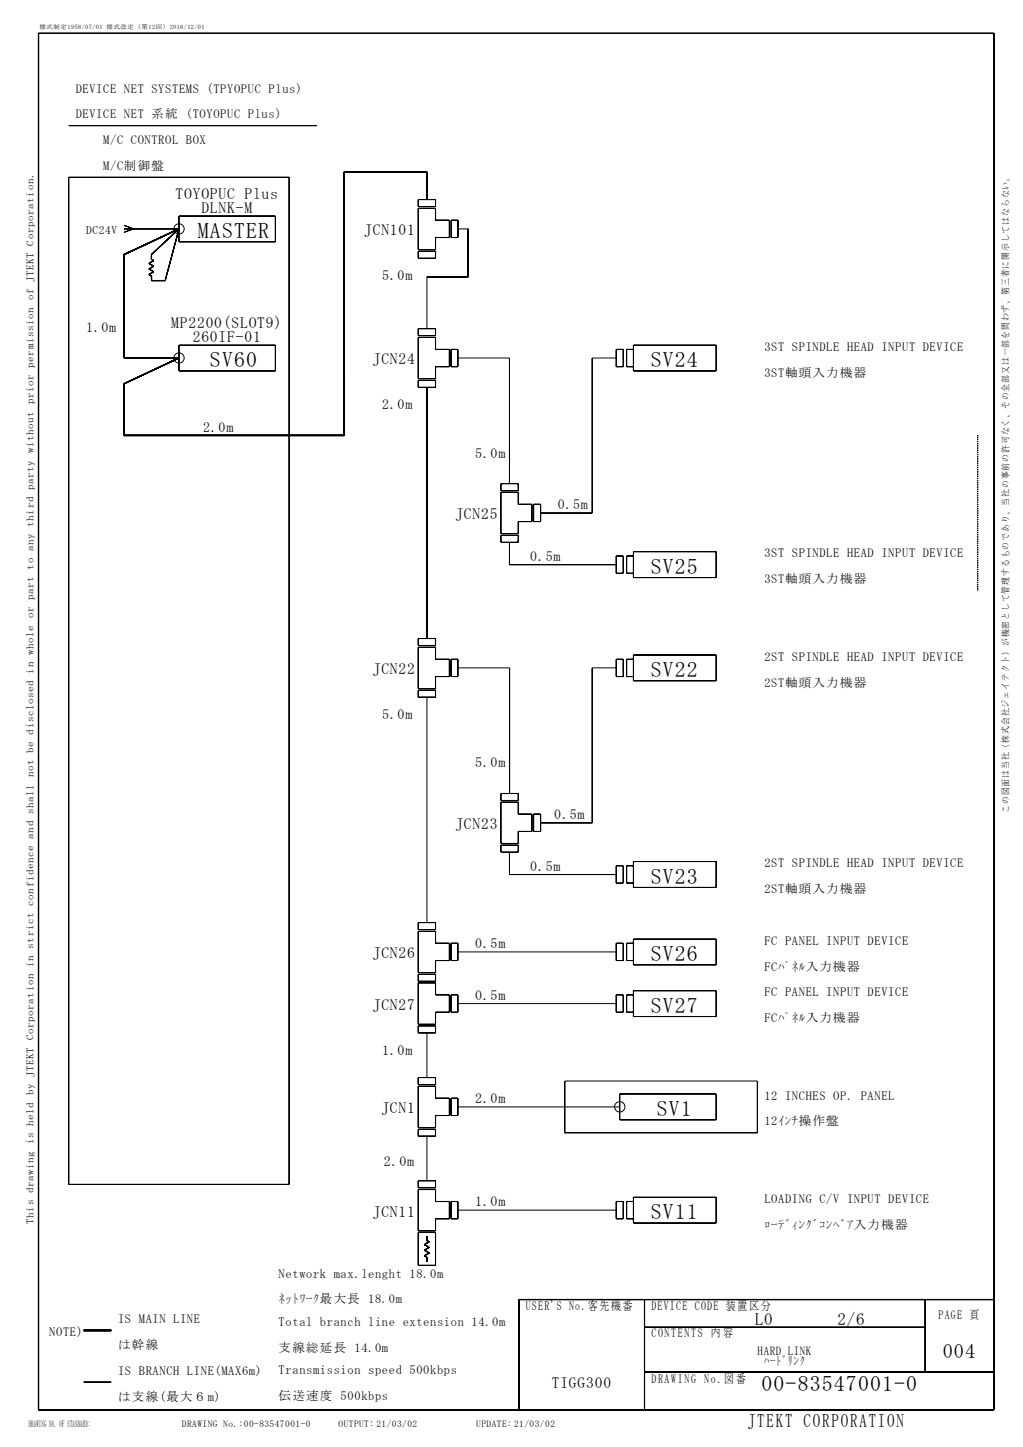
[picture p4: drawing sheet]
<svg xmlns="http://www.w3.org/2000/svg" width="210mm" height="297mm" viewBox="0 0 210 297" stroke-linecap="round" stroke-linejoin="round" font-family="sans-serif">
<defs><g id="words">
<g font-size="4.5">
<text x="40.6" y="48.9">MASTER</text>
<text x="43.1" y="75.4">SV60</text>
<text x="133.6" y="75.4">SV24</text>
<text x="133.6" y="117.8">SV25</text>
<text x="133.6" y="139">SV22</text>
<text x="133.6" y="181.4">SV23</text>
<text x="133.6" y="197.3">SV26</text>
<text x="133.6" y="207.9">SV27</text>
<text x="134.8" y="229.1">SV1</text>
<text x="133.6" y="250.3">SV11</text>
<text x="156.3" y="285.6">00-83547001-0</text>
</g>
<text font-size="4.2" x="193.5" y="278.8">004</text>
<text font-size="3.9" x="153.5" y="292.9">JTEKT CORPORATION</text>
<g font-size="3.5">
<text x="154.9" y="272">L0</text>
<text x="171.9" y="272">2/6</text>
</g>
<g font-size="3.2">
<text x="36" y="40.9">TOYOPUC Plus</text>
<text x="41.3" y="43.7">DLNK-M</text>
<text x="74.7" y="48.3">JCN101</text>
<text x="35.2" y="67.4">MP2200(SLOT9)</text>
<text x="39.6" y="70.2">260IF-01</text>
<text x="76.5" y="74.8">JCN24</text>
<text x="93.5" y="106.6">JCN25</text>
<text x="76.5" y="138.4">JCN22</text>
<text x="93.5" y="170.2">JCN23</text>
<text x="76.5" y="196.7">JCN26</text>
<text x="76.5" y="207.3">JCN27</text>
<text x="78.3" y="228.6">JCN1</text>
<text x="76.5" y="249.7">JCN11</text>
<text x="113.3" y="285">TIGG300</text>
</g>
<g font-size="2.9">
<text x="78.4" y="57.5">5.0m</text>
<text x="17.7" y="68.1">1.0m</text>
<text x="41.7" y="88.6">2.0m</text>
<text x="78.4" y="84">2.0m</text>
<text x="97.5" y="93.9">5.0m</text>
<text x="114.5" y="104.5">0.5m</text>
<text x="108.8" y="115.1">0.5m</text>
<text x="78.4" y="147.6">5.0m</text>
<text x="97.5" y="157.5">5.0m</text>
<text x="113.8" y="168.1">0.5m</text>
<text x="108.8" y="178.7">0.5m</text>
<text x="97.5" y="194.6">0.5m</text>
<text x="97.5" y="205.2">0.5m</text>
<text x="78.4" y="216.5">1.0m</text>
<text x="97.5" y="226.4">2.0m</text>
<text x="78.8" y="239.3">2.0m</text>
<text x="97.5" y="247.6">1.0m</text>
</g>
<g font-size="2.6">
<text x="15.5" y="19">DEVICE NET SYSTEMS (TPYOPUC Plus)</text>
<text x="15.5" y="24.3">DEVICE NET 系統 (TOYOPUC Plus)</text>
<text x="21.2" y="29.6">M/C CONTROL BOX</text>
<text x="21.2" y="34.9">M/C制御盤</text>
<text x="156.9" y="72">3ST SPINDLE HEAD INPUT DEVICE</text>
<text x="156.9" y="77.3">3ST軸頭入力機器</text>
<text x="156.9" y="114.4">3ST SPINDLE HEAD INPUT DEVICE</text>
<text x="156.9" y="119.7">3ST軸頭入力機器</text>
<text x="156.9" y="135.6">2ST SPINDLE HEAD INPUT DEVICE</text>
<text x="156.9" y="140.9">2ST軸頭入力機器</text>
<text x="156.9" y="178">2ST SPINDLE HEAD INPUT DEVICE</text>
<text x="156.9" y="183.3">2ST軸頭入力機器</text>
<text x="156.9" y="193.9">FC PANEL INPUT DEVICE</text>
<text x="156.9" y="199.2">FCﾊﾟﾈﾙ入力機器</text>
<text x="156.9" y="204.5">FC PANEL INPUT DEVICE</text>
<text x="156.9" y="209.8">FCﾊﾟﾈﾙ入力機器</text>
<text x="156.9" y="225.7">12 INCHES OP. PANEL</text>
<text x="156.9" y="231">12ｲﾝﾁ操作盤</text>
<text x="156.9" y="247">LOADING C/V INPUT DEVICE</text>
<text x="156.9" y="252.2">ﾛｰﾃﾞｨﾝｸﾞｺﾝﾍﾞｱ入力機器</text>
<text x="57.2" y="262.3">Network max.lenght 18.0m</text>
<text x="57.2" y="267.6">ﾈｯﾄﾜｰｸ最大長 18.0m</text>
<text x="107.9" y="268.9">USER'S No.客先機番</text>
<text x="133.7" y="268.9">DEVICE CODE 装置区分</text>
<text x="10.1" y="274.2">NOTE)</text>
<text x="24.2" y="271.7">IS MAIN LINE</text>
<text x="57.2" y="272.2">Total branch line extension 14.0m</text>
<text x="133.7" y="274.5">CONTENTS 内 容</text>
<text x="192.7" y="270.7">PAGE 頁</text>
<text x="24.2" y="276.9">は幹線</text>
<text x="57.2" y="277.5">支線総延長 14.0m</text>
<text x="24.2" y="282.2">IS BRANCH LINE(MAX6m)</text>
<text x="24.2" y="287.5">は支線(最大６m)</text>
<text x="57.2" y="282">Transmission speed 500kbps</text>
<text x="57.2" y="287.4">伝送速度 500kbps</text>
<text x="133.7" y="283.8">DRAWING No.図 番</text>
</g>
<g font-size="2.5">
<text x="155.5" y="278.1">HARD LINK</text>
<text x="156.8" y="280.2">ﾊｰﾄﾞﾘﾝｸ</text>
</g>
<text font-size="2.4" x="17.7" y="48">DC24V</text>
<text font-size="2.1" x="6.9" y="251.2" transform="rotate(-90 6.9 251.2)">This drawing is held by JTEKT Corporation in strict confidence and shall not be disclosed in whole or part to any third party without prior permission of JTEKT Corporation.</text>
<g font-size="1.9">
<text x="207.1" y="166.9" transform="rotate(-90 207.1 166.9)">この図面は当社（株式会社ジェイテクト）が機密として管理するものであり、当社の事前の許可なく、その全部又は一部を問わず、第三者に開示してはならない。</text>
<text x="5.9" y="293">DRAWING NO. OF STANDARD:</text>
<text x="37.3" y="293">DRAWING No.:00-83547001-0</text>
<text x="69.5" y="293">OUTPUT: 21/03/02</text>
<text x="97.8" y="293">UPDATE: 21/03/02</text>
</g>
<text font-size="1.3" x="8.1" y="6">様式制定1958/07/01 様式改定（第12回）2016/12/01</text>
</g></defs>
<g fill="none" stroke="#000" stroke-width=".21">
<path d="M7.9 6.8v282.6M7.9 6.8h196.1v282.6h-196.1zM7.9 6.9h196.1M204.1 6.8v282.6M14.1 36.4h45.3v206.7h-45.3zM14.1 25.8h50.9M59.3 36.4v206.7M70.6 35.3v54.1M70.7 35.3h16.9v5.7M70.7 35.2h16.9M70.7 35.3h16.9M70.7 35.3v54.1"/>
<path d="M87.6 35.3v5.7M87.6 35.2l-16.9 .1v54.1h-45.3v-10.6l11.3-5.3h-11.3v-21.2l11.3-5.3M87.7 35.3v5.7M25.4 52.3v21.2M25.4 47h11.3M25.4 46.3l2 .7-2 .7M25.4 46.2l2 .8M25.5 52.3v21.2M27.4 47l-2 .7M30.5 56.4l.6 .3M30.6 55.2l1 .6-1 .5M30.6 56.3l.5 .3"/>
<path d="M31.1 52.3v.9M31.1 56.7v.9h2.8M31.1 57.6h2.8M31.1 56.7v.9M31.6 53.5l-1 .6 1 .6M31.6 54.6l-1 .6M31.6 55.8l-1 .5M31.6 54.7l-1 .5M36.7 46.9l-11.3 5.4 11.3-5.4M36.7 47l-5.6 5.2M36.7 47l-2.8 10.6M36.7 44.3h19.8v5.3h-19.8z"/>
<path d="M36.7 47l-5.6 5.3v.9l.5 .3-1 .6 1 .6M36.7 44.4h19.8M36.7 49.7h19.8M36.8 47l-11.3 5.3M36.8 47l-2.9 10.6M56.5 44.3v5.3M85.8 41h3.6v1.4h-3.5zM85.8 42.8h3.6v2.4h2.8v3.5h-2.8v2.5h-3.5zM85.8 51.6h3.6v1.4h-3.5zM85.9 42.4h3.5M85.9 41h3.5M85.9 42.8h3.5"/>
<path d="M85.9 51.2h3.5M87.6 56.9h8.5M87.6 56.8h8.5M92.2 45.2v3.5M92.6 45.2v3.5M92.6 45.2h1.4v3.5h-1.4zM94 47h2.1v9.8l-8.5 .1v10.6M96 47v9.9M96.1 47v9.9M25.4 78.8v10.6M25.4 73.4h11.3l-11.3 5.4M25.4 73.5h11.4l-11.3 5.3"/>
<path d="M25.5 78.8v10.6M36.7 73.4l-11.3 5.3M36.7 70.8h19.8v5.3h-19.8zM56.5 70.8v5.3M85.8 69.3h3.6v2.4h2.8v3.6h-2.8v2.4h-3.5zM85.8 78.1h3.6v1.4h-3.5zM85.9 67.5h3.5v1.4h-3.5zM85.9 79.5h3.5M85.9 78.1h3.5M87.6 79.5v51.6M87.7 79.5v51.6M92.2 71.7v3.6"/>
<path d="M92.6 71.7h1.4v3.6h-1.4zM94 73.5h10.6v25.8M94 71.7v3.6M121.5 73.5v31.8M126.5 73.5h-4.9v31.8h-10.6M126.5 71.7h1.4v3.6h-1.4zM128.6 71.7v3.6M130 70.8v5.3M130 70.8h17v5.3h-17zM130 71.7h-1.4v3.6h1.4M147 70.8v5.3M25.4 89.4h45.3"/>
<path d="M25.4 89.3h45.3M102.8 99.3v1.4M102.8 99.3h3.6v1.4h-3.6zM102.8 101v8.5M102.8 109.9v1.4M102.8 101h3.6v2.5h2.8v3.6h-2.8v2.4h-3.6zM102.8 109.9h3.6v1.4h-3.6zM102.8 101.1h3.6M102.8 111.3h3.6M102.8 109.9h3.6M104.6 111.3v4.6h21.9M106.4 107.1h2.8"/>
<path d="M109.5 103.5v3.6M109.5 103.5h1.5v3.6h-1.5zM109.5 107.1h1.5M111 105.3h10.6M111 103.5v3.6M126.5 114.1h1.4v3.6h-1.4zM128.6 114.1v3.6M130 113.2v5.4M130 113.2h17v5.4h-17zM130 114.1h-1.4v3.6h1.4M130 118.6h17M147 113.2v5.4"/>
<path d="M85.8 131.1h3.6v1.4h-3.5zM85.8 132.9h3.6v2.4h2.8v3.6h-2.8v2.5h-3.5zM85.9 132.5h3.5M85.9 131.1h3.5M85.9 132.9h3.5M89.4 138.9h2.8M92.2 135.3v3.6M92.6 135.3h1.4v3.6h-1.4zM92.6 138.9h1.4M94 137.1h10.6v25.8M94 135.3v3.6M104.6 137.1v25.8"/>
<path d="M121.5 137.1v31.8M126.5 135.3h1.4v3.6h-1.4zM126.5 137.1h-4.9v31.8h-10.6M126.5 138.9h1.4M128.6 135.3v3.6M128.6 138.9h1.4M130 134.5v5.2M130 134.5h17v5.2h-17zM130 135.3h-1.4v3.6h1.4M130 134.5h17M130 139.8h17M147 134.5v5.2"/>
<path d="M85.8 141.7h3.6v1.4h-3.5zM87.6 143.1v46.3M102.8 162.9v1.4M102.8 164.7v8.4M102.8 173.5v1.4M102.8 162.9h3.6v1.4h-3.6zM102.8 164.7h3.6v2.4h2.8v3.6h-2.8v2.4h-3.6zM102.8 173.5h3.6v1.4h-3.6zM102.8 164.3h3.6M102.8 173.2h3.6M104.6 174.9v4.6h21.9M104.6 179.5h21.9"/>
<path d="M109.5 167.1v3.6M109.5 167.1h1.5v3.6h-1.5zM111 167.1v3.6M126.5 177.7h1.4v3.6h-1.4zM126.5 177.7h1.4M128.6 177.7v3.6M128.6 177.7h1.4M130 176.8v5.4M130 176.8h17v5.4h-17zM130 177.7h-1.4v3.6h1.4M130 176.9h17M147 176.8v5.4"/>
<path d="M85.8 189.4h3.6v1.4h-3.5zM85.8 191.2h3.6v2.4h2.8v3.6h-2.8v2.4h-3.5zM85.9 200h3.5M89.4 197.2h2.8M92.2 193.6v3.6M92.6 193.6h1.4v3.6h-1.4zM92.6 197.2h1.4M94 195.4h32.5M94 193.6v3.6M126.5 193.6h1.4v3.6h-1.4zM126.5 197.2h1.4M128.6 193.6v3.6"/>
<path d="M128.6 197.2h1.4M130 192.8v5.3M130 192.8h17v5.3h-17zM130 193.6h-1.4v3.6h1.4M147 192.8v5.3M85.8 200h3.6v1.4h-3.5zM85.8 201.8h3.6v2.4h2.8v3.6h-2.8v2.4h-3.5zM85.8 210.6h3.6v1.4h-3.5zM85.9 201.4h3.5M85.9 210.3h3.5M87.6 212v9.2M92.2 204.2v3.6"/>
<path d="M92.6 204.2h1.4v3.6h-1.4zM94 206h32.5M94 204.2v3.6M126.5 204.2h1.4v3.6h-1.4zM128.6 204.2v3.6M130 203.4v5.3M130 203.4h17v5.3h-17zM130 204.2h-1.4v3.6h1.4M130 203.4h17M130 208.7h17M147 203.4v5.3M85.8 221.2h3.6v1.4h-3.5z"/>
<path d="M85.8 223h3.6v2.4h2.8v3.6h-2.8v2.5h-3.5zM85.8 231.8h3.6v1.4h-3.5zM85.9 223h3.5M85.9 221.2h3.5M85.9 231.8h3.5M87.6 233.2v9.2M89.4 229h2.8M92.2 225.4v3.6M92.6 225.4h1.4v3.6h-1.4zM92.6 229h1.4M94 227.2h33.2M94 225.4v3.6"/>
<path d="M115.9 221.9v10.6M115.9 221.9h39.6v10.6h-39.6zM115.9 232.5h39.6M127.2 224.6h19.8v5.3h-19.8zM147 224.6v5.3M155.4 221.9v10.6M85.8 242.4h3.6v1.4h-3.5zM85.8 244.2h3.6v2.5h2.8v3.5h-2.8v2.5h-3.5zM85.8 253h3.6v6.7h-3.5zM85.9 243.8h3.5M85.9 242.4h3.5M85.9 244.2h3.5"/>
<path d="M87.1 257.8l.5 .3v.9M87.1 255.5l1 .6M87.1 256.7l1 .5M87.1 256.6l1 .6-1 .6 .5 .3v.9M87.1 256.6l1 .6M87.6 253.7v1l.5 .2M87.6 253.7v1M87.7 258.1v.9M88.1 256l-1 .6M88.1 257.2l-1 .5M88.1 254.9l-1 .6M88.1 254.9l-1 .6 1 .6"/>
<path d="M88.1 256.1l-1 .5M89.4 246.6h2.8M92.2 246.7v3.5M92.6 246.7h1.4v3.5h-1.4zM92.6 246.6h1.4M94 248.4h32.5M94 246.7v3.5M126.5 246.7h1.4v3.5h-1.4zM126.5 246.6h1.4M128.6 246.7v3.5M128.6 246.6h1.4M130 245.8v5.3"/>
<path d="M130 245.8h17v5.3h-17zM130 246.7h-1.4v3.5h1.4M130 245.8h17M130 251.1h17M147 245.8v5.3M17.2 273.1h5.6M17.2 273h5.6M17.2 273.2h5.6M106.5 266.7h97.5M106.5 266.8v22.6M132.3 266.8v22.6M132.3 272.5h57.6"/>
<path d="M132.3 272.4h57.6M189.9 266.8v14.8M204 266.8h-97.5v22.6M7.9 289.5h196.1M17.2 283.7h5.6M132.3 281.6h71.7"/>
<circle cx="36.7" cy="47" r="1.06"/>
<circle cx="36.7" cy="73.5" r="1.06"/>
<circle cx="127.2" cy="227.2" r="1.06"/>
</g>
<path d="M200.7 89.4v31.8" fill="none" stroke="#000" stroke-width=".21" stroke-dasharray=".2 .2" stroke-linecap="butt"/>
<use href="#words"/>
</svg>
